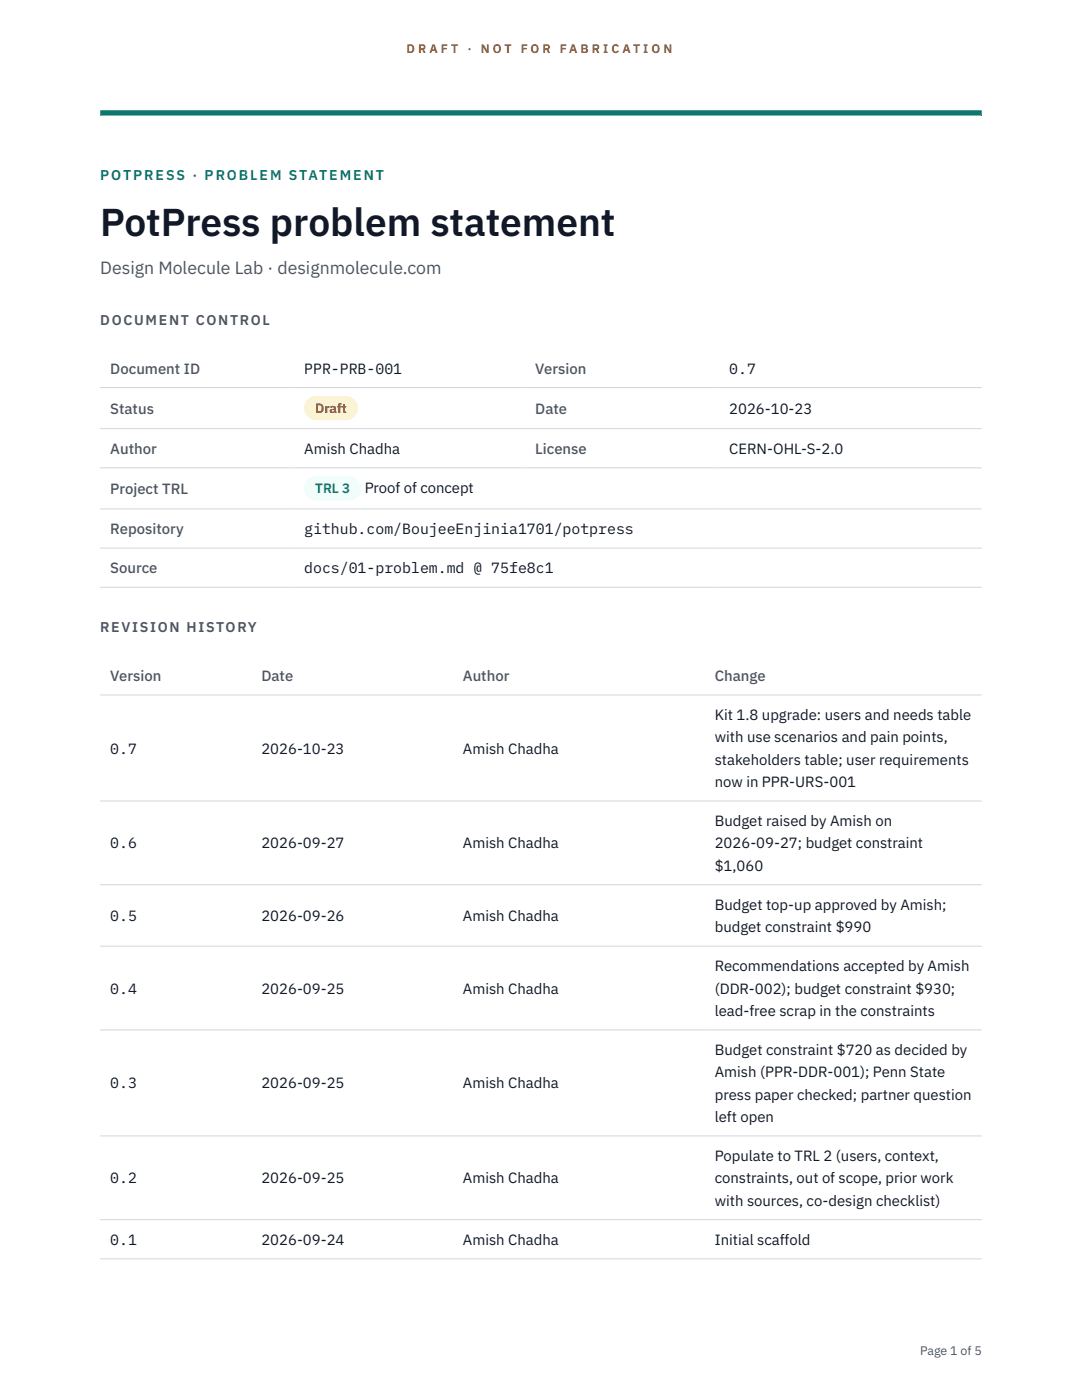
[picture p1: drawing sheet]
<svg xmlns="http://www.w3.org/2000/svg" width="216mm" height="279mm" viewBox="0 0 216 279" stroke-linecap="round" stroke-linejoin="round" font-family="sans-serif">
<defs><g id="words">
<text font-size="7.8" fill="#111827" x="20" y="47.1">PotPress problem statement</text>
<text font-size="3.5" fill="#4b5563" x="20" y="54.6">Design Molecule Lab · designmolecule.com</text>
<g font-size="3" fill="#4b5563">
<text x="22" y="74.5">Document ID</text>
<text x="106.8" y="74.5">Version</text>
<text x="22" y="82.6">Status</text>
<text x="106.8" y="82.6">Date</text>
<text x="22" y="90.6">Author</text>
<text x="106.8" y="90.6">License</text>
<text x="22" y="98.6">Project TRL</text>
<text x="22" y="106.6">Repository</text>
<text x="22" y="114.4">Source</text>
<text x="22" y="135.9">Version</text>
<text x="52.2" y="135.9">Date</text>
<text x="92.4" y="135.9">Author</text>
<text x="142.6" y="135.9">Change</text>
</g>
<g font-size="3" fill="#111827">
<text x="60.7" y="74.5">PPR-PRB-001</text>
<text x="145.5" y="74.5">0.7</text>
<text x="145.5" y="82.6">2026-10-23</text>
<text x="60.7" y="90.6">Amish Chadha</text>
<text x="145.5" y="90.6">CERN-OHL-S-2.0</text>
<text x="72.8" y="98.5">Proof of concept</text>
<text x="60.7" y="106.6">github.com/BoujeeEnjinia1701/potpress</text>
<text x="60.7" y="114.4">docs/01-problem.md @ 75fe8c1</text>
<text x="142.6" y="143.7">Kit 1.8 upgrade: users and needs table</text>
<text x="142.6" y="148.2">with use scenarios and pain points,</text>
<text x="22" y="150.4">0.7</text>
<text x="52.2" y="150.4">2026-10-23</text>
<text x="92.4" y="150.4">Amish Chadha</text>
<text x="142.6" y="152.6">stakeholders table; user requirements</text>
<text x="142.6" y="157.1">now in PPR-URS-001</text>
<text x="142.6" y="164.9">Budget raised by Amish on</text>
<text x="22" y="169.3">0.6</text>
<text x="52.2" y="169.3">2026-09-27</text>
<text x="92.4" y="169.3">Amish Chadha</text>
<text x="142.6" y="169.3">2026-09-27; budget constraint</text>
<text x="142.6" y="173.8">$1,060</text>
<text x="22" y="183.8">0.5</text>
<text x="52.2" y="183.8">2026-09-26</text>
<text x="92.4" y="183.8">Amish Chadha</text>
<text x="142.6" y="181.6">Budget top-up approved by Amish;</text>
<text x="142.6" y="186">budget constraint $990</text>
<text x="142.6" y="193.9">Recommendations accepted by Amish</text>
<text x="22" y="198.3">0.4</text>
<text x="52.2" y="198.3">2026-09-25</text>
<text x="92.4" y="198.3">Amish Chadha</text>
<text x="142.6" y="198.3">(DDR-002); budget constraint $930;</text>
<text x="142.6" y="202.7">lead-free scrap in the constraints</text>
<text x="142.6" y="210.6">Budget constraint $720 as decided by</text>
<text x="142.6" y="215">Amish (PPR-DDR-001); Penn State</text>
<text x="22" y="217.2">0.3</text>
<text x="52.2" y="217.2">2026-09-25</text>
<text x="92.4" y="217.2">Amish Chadha</text>
<text x="142.6" y="219.5">press paper checked; partner question</text>
<text x="142.6" y="223.9">left open</text>
<text x="142.6" y="231.7">Populate to TRL 2 (users, context,</text>
<text x="22" y="236.2">0.2</text>
<text x="52.2" y="236.2">2026-09-25</text>
<text x="92.4" y="236.2">Amish Chadha</text>
<text x="142.6" y="236.2">constraints, out of scope, prior work</text>
<text x="142.6" y="240.6">with sources, co-design checklist)</text>
<text x="22" y="248.4">0.1</text>
<text x="52.2" y="248.4">2026-09-24</text>
<text x="92.4" y="248.4">Amish Chadha</text>
<text x="142.6" y="248.4">Initial scaffold</text>
</g>
<text font-size="2.8" fill="#0f766e" x="20" y="36">POTPRESS · PROBLEM STATEMENT</text>
<g font-size="2.8" fill="#4b5563">
<text x="20" y="64.8">DOCUMENT CONTROL</text>
<text x="20" y="126.2">REVISION HISTORY</text>
</g>
<text font-size="2.7" fill="#92400e" x="62.9" y="82.5">Draft</text>
<text font-size="2.7" fill="#0f766e" x="62.9" y="98.5">TRL 3</text>
<g font-size="2.5" fill="#b45309">
<text x="81.1" y="10.5">D R A F T</text>
<text x="93.3" y="10.5">·</text>
<text x="95.9" y="10.5">N O T</text>
<text x="103.9" y="10.5">F O R</text>
<text x="111.7" y="10.5">F A B R I C A T I O N</text>
</g>
<text font-size="2.5" fill="#4b5563" x="183.6" y="270.3">Page 1 of 5</text>
</g></defs>
<path d="M20 23.1h175.9zM20 22h175.9v1.1h-175.9z" fill-rule="evenodd" fill="#0f766e"/>
<g fill="none" stroke="#d1d5db" stroke-width=".2">
<path d="M20 77.3h175.9M20 85.5h175.9M20 93.4h175.9M20 101.6h175.9M20 109.4h175.9M20 117.2h175.9M20 138.7h175.9M20 159.9h175.9M20 176.6h175.9M20 188.8h175.9M20 205.5h175.9M20 226.7h175.9"/>
<path d="M20 243.4h175.9M20 251.2h175.9"/>
</g>
<path d="M60.7 79h10.7v4.9h-10.7z" fill="#fef3c7"/>
<path d="M60.7 95.1h11.4v4.8h-11.4z" fill="#f0fdfa"/>
<use href="#words"/>
</svg>
